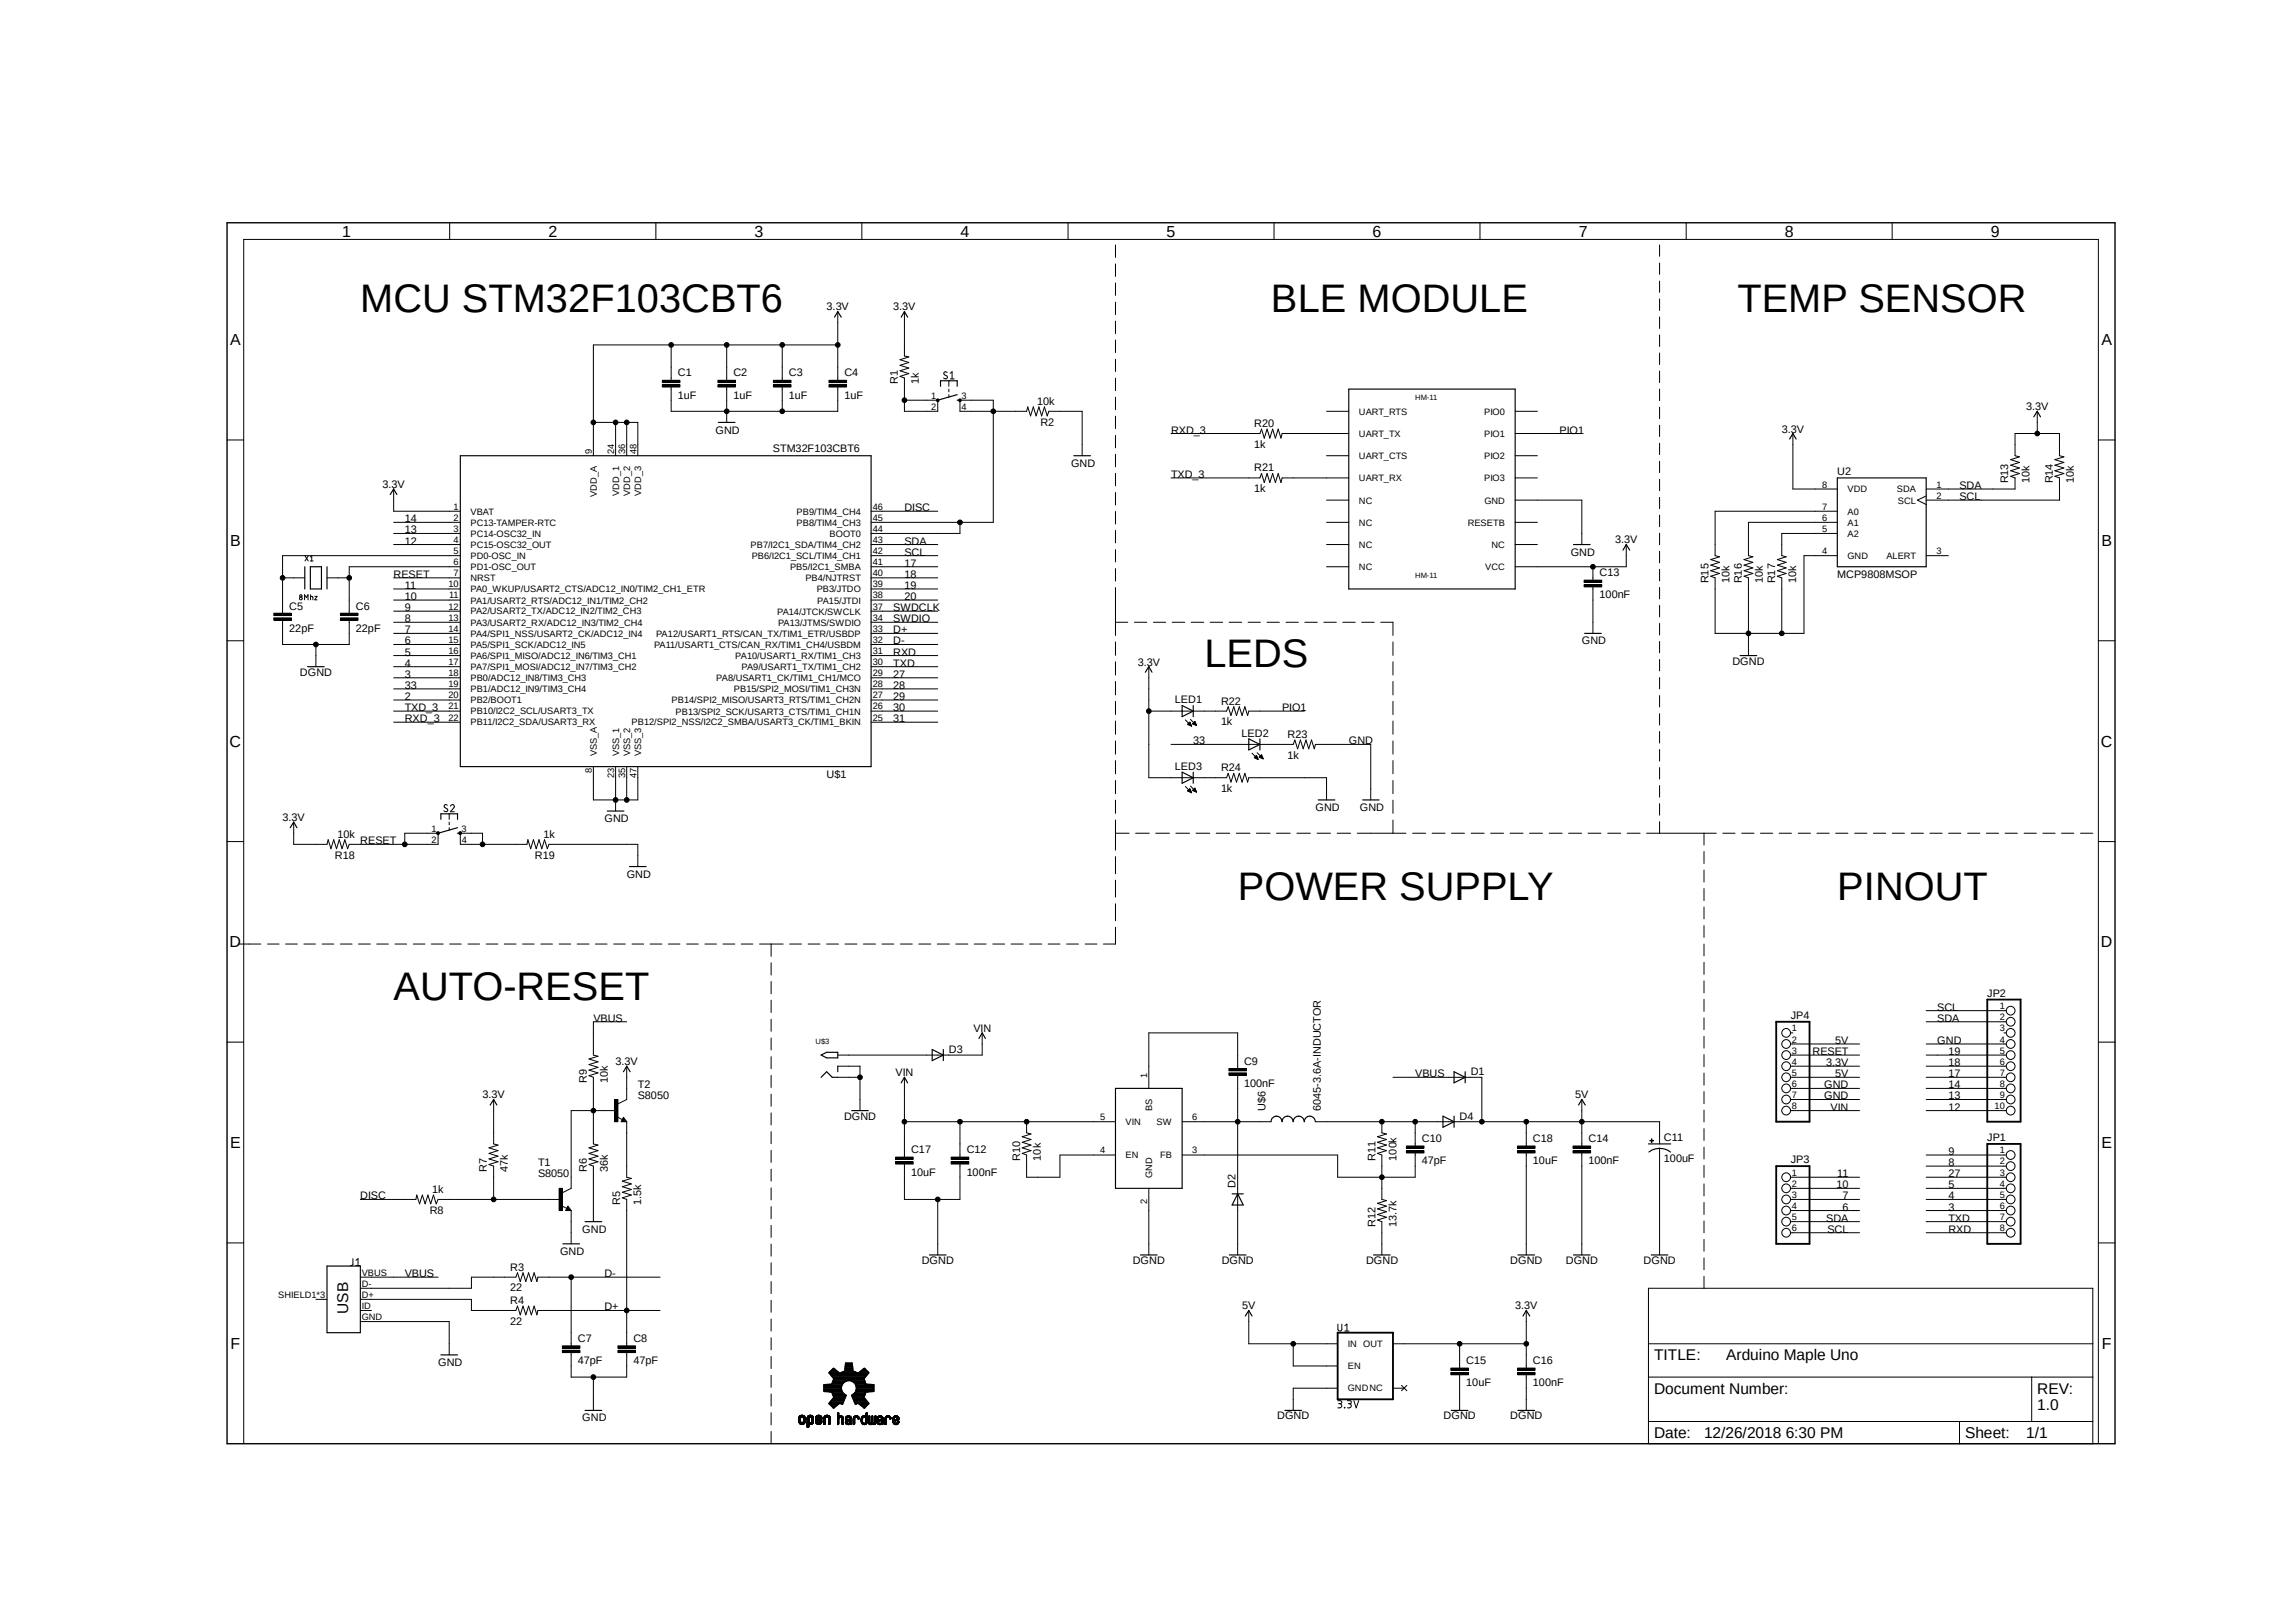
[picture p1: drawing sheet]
<svg xmlns="http://www.w3.org/2000/svg" width="420mm" height="297mm" viewBox="0 0 420 297" stroke-linecap="round" stroke-linejoin="round" font-family="sans-serif">
<defs><g id="words">
<g font-size="7.3">
<text x="65.9" y="57">MCU STM32F103CBT6</text>
<text x="232.5" y="57">BLE MODULE</text>
<text x="317.8" y="57">TEMP SENSOR</text>
<text x="220.3" y="122">LEDS</text>
<text x="226.4" y="164.7">POWER SUPPLY</text>
<text x="336.1" y="164.7">PINOUT</text>
<text x="72" y="182.9">AUTO-RESET</text>
</g>
<g font-size="2.9">
<text x="62.6" y="43.3">1</text>
<text x="100.3" y="43.3">2</text>
<text x="138" y="43.3">3</text>
<text x="175.7" y="43.3">4</text>
<text x="213.4" y="43.3">5</text>
<text x="251.1" y="43.3">6</text>
<text x="288.8" y="43.3">7</text>
<text x="326.5" y="43.3">8</text>
<text x="364.2" y="43.3">9</text>
<text x="42.1" y="63.2">A</text>
<text x="384.4" y="63.2">A</text>
<text x="42.1" y="99.9">B</text>
<text x="384.4" y="99.9">B</text>
<text x="42" y="136.7">C</text>
<text x="384.3" y="136.7">C</text>
<text x="42" y="173.4">D</text>
<text x="384.3" y="173.4">D</text>
<text x="42.1" y="210.1">E</text>
<text x="384.4" y="210.1">E</text>
<text x="42.2" y="246.8">F</text>
<text x="384.5" y="246.8">F</text>
</g>
<g font-size="2.8">
<text x="63.7" y="240.4" transform="rotate(-90 63.7 240.4)">USB</text>
<text x="302.6" y="249">TITLE:</text>
<text x="315.8" y="249">Arduino Maple Uno</text>
<text x="302.6" y="255.1">Document Number:</text>
<text x="372.7" y="255.1">REV:</text>
<text x="302.6" y="263.2">Date:</text>
<text x="311.7" y="263.2">12/26/2018 6:30 PM</text>
<text x="359.5" y="263.2">Sheet:</text>
<text x="370.6" y="263.2">1/1</text>
<text x="372.7" y="258.1">1.0</text>
</g>
<g font-size="2">
<text x="151.2" y="56.8">3.3V</text>
<text x="163.4" y="56.8">3.3V</text>
<text x="124" y="68.9">C1</text>
<text x="134.2" y="68.9">C2</text>
<text x="144.3" y="68.9">C3</text>
<text x="154.5" y="68.9">C4</text>
<text x="164.3" y="70.2" transform="rotate(-90 164.3 70.2)">R1</text>
<text x="168.1" y="70.2" transform="rotate(-90 168.1 70.2)">1k</text>
<text x="124" y="72.9">1uF</text>
<text x="134.2" y="72.9">1uF</text>
<text x="144.3" y="72.9">1uF</text>
<text x="154.5" y="72.9">1uF</text>
<text x="189.7" y="74.1">10k</text>
<text x="190.3" y="77.9">R2</text>
<text x="370.6" y="75.1">3.3V</text>
<text x="130.9" y="79.3">GND</text>
<text x="141.4" y="82.8">STM32F103CBT6</text>
<text x="214.2" y="79.3">RXD_3</text>
<text x="229.4" y="82">1k</text>
<text x="229.4" y="78.1">R20</text>
<text x="285.3" y="79.3">PIO1</text>
<text x="325.9" y="79.2">3.3V</text>
<text x="70" y="89.3">3.3V</text>
<text x="195.9" y="85.4">GND</text>
<text x="214.2" y="87.5">TXD_3</text>
<text x="229.4" y="86.3">R21</text>
<text x="336.1" y="86.9">U2</text>
<text x="358.4" y="89.5">SDA</text>
<text x="367.4" y="88.5" transform="rotate(-90 367.4 88.5)">R13</text>
<text x="371.2" y="88.5" transform="rotate(-90 371.2 88.5)">10k</text>
<text x="375.5" y="88.5" transform="rotate(-90 375.5 88.5)">R14</text>
<text x="379.3" y="88.5" transform="rotate(-90 379.3 88.5)">10k</text>
<text x="74" y="95.6">14</text>
<text x="165.4" y="93.6">DISC</text>
<text x="229.4" y="90.1">1k</text>
<text x="358.4" y="91.5">SCL</text>
<text x="74" y="97.6">13</text>
<text x="74" y="99.7">12</text>
<text x="165.4" y="99.7">SDA</text>
<text x="165.4" y="101.7">SCL</text>
<text x="287.3" y="101.7">GND</text>
<text x="295.4" y="99.4">3.3V</text>
<text x="72" y="105.7">RESET</text>
<text x="74" y="107.8">11</text>
<text x="165.4" y="103.7">17</text>
<text x="165.4" y="105.7">18</text>
<text x="165.4" y="107.8">19</text>
<text x="292.6" y="105.5">C13</text>
<text x="312.5" y="106.8" transform="rotate(-90 312.5 106.8)">R15</text>
<text x="316.4" y="106.8" transform="rotate(-90 316.4 106.8)">10k</text>
<text x="318.6" y="106.8" transform="rotate(-90 318.6 106.8)">R16</text>
<text x="322.5" y="106.8" transform="rotate(-90 322.5 106.8)">10k</text>
<text x="324.7" y="106.8" transform="rotate(-90 324.7 106.8)">R17</text>
<text x="328.5" y="106.8" transform="rotate(-90 328.5 106.8)">10k</text>
<text x="336.1" y="105.8">MCP9808MSOP</text>
<text x="52.9" y="111.5">C5</text>
<text x="65.1" y="111.5">C6</text>
<text x="74" y="109.8">10</text>
<text x="74" y="111.8">9</text>
<text x="74" y="113.9">8</text>
<text x="163.4" y="111.8">SWDCLK</text>
<text x="163.4" y="113.9">SWDIO</text>
<text x="165.4" y="109.8">20</text>
<text x="292.6" y="109.5">100nF</text>
<text x="52.9" y="115.6">22pF</text>
<text x="65.1" y="115.6">22pF</text>
<text x="74" y="115.9">7</text>
<text x="74" y="117.9">6</text>
<text x="74" y="120">5</text>
<text x="163.4" y="115.9">D+</text>
<text x="163.4" y="117.9">D-</text>
<text x="163.4" y="120">RXD</text>
<text x="289.3" y="117.9">GND</text>
<text x="54.9" y="123.7">DGND</text>
<text x="74" y="122">4</text>
<text x="74" y="124">3</text>
<text x="163.4" y="122">TXD</text>
<text x="163.4" y="124">27</text>
<text x="208.1" y="121.8">3.3V</text>
<text x="316.9" y="121.6">DGND</text>
<text x="74" y="128.1">2</text>
<text x="74" y="126.1">33</text>
<text x="74" y="130.1">TXD_3</text>
<text x="163.4" y="126.1">28</text>
<text x="163.4" y="128.1">29</text>
<text x="163.4" y="130.1">30</text>
<text x="214.9" y="128.7">LED1</text>
<text x="223.3" y="128.9">R22</text>
<text x="234.5" y="130.1">PIO1</text>
<text x="74" y="132.2">RXD_3</text>
<text x="163.4" y="132.2">31</text>
<text x="218.3" y="136.2">33</text>
<text x="223.3" y="132.8">1k</text>
<text x="227.1" y="134.8">LED2</text>
<text x="235.5" y="135">R23</text>
<text x="246.7" y="136.2">GND</text>
<text x="151.2" y="142.3">U$1</text>
<text x="214.9" y="140.9">LED3</text>
<text x="223.3" y="141.1">R24</text>
<text x="235.5" y="138.9">1k</text>
<text x="223.3" y="144.9">1k</text>
<text x="240.6" y="148.4">GND</text>
<text x="248.7" y="148.4">GND</text>
<text x="51.7" y="150.2">3.3V</text>
<text x="61.7" y="153.3">10k</text>
<text x="65.9" y="154.5">RESET</text>
<text x="99.4" y="153.3">1k</text>
<text x="110.6" y="150.5">GND</text>
<text x="61.3" y="157.1">R18</text>
<text x="97.8" y="157.1">R19</text>
<text x="114.6" y="160.6">GND</text>
<text x="354.4" y="185">SCL</text>
<text x="363.5" y="182.4">JP2</text>
<text x="108.5" y="187">VBUS</text>
<text x="178.1" y="188.8">VIN</text>
<text x="327.6" y="186.5">JP4</text>
<text x="335.7" y="191">5V</text>
<text x="354.4" y="191">GND</text>
<text x="354.4" y="187">SDA</text>
<text x="112.6" y="194.9">3.3V</text>
<text x="163.8" y="196.9">VIN</text>
<text x="173.6" y="192.7">D3</text>
<text x="227.6" y="194.8">C9</text>
<text x="258.9" y="197.1">VBUS</text>
<text x="269" y="196.8">D1</text>
<text x="331.6" y="193.1">RESET</text>
<text x="334" y="195.1">3.3V</text>
<text x="335.7" y="197.1">5V</text>
<text x="356.4" y="197.1">17</text>
<text x="356.4" y="195.1">18</text>
<text x="356.4" y="193.1">19</text>
<text x="88.3" y="201">3.3V</text>
<text x="107.4" y="198.2" transform="rotate(-90 107.4 198.2)">R9</text>
<text x="111.2" y="198.2" transform="rotate(-90 111.2 198.2)">10k</text>
<text x="116.7" y="201.2">S8050</text>
<text x="116.7" y="199.2">T2</text>
<text x="227.6" y="198.9">100nF</text>
<text x="231.5" y="203.2" transform="rotate(-90 231.5 203.2)">U$6</text>
<text x="241.6" y="203.2" transform="rotate(-90 241.6 203.2)">6045-3.6A-INDUCTOR</text>
<text x="288.2" y="201">5V</text>
<text x="333.7" y="199.2">GND</text>
<text x="333.7" y="201.2">GND</text>
<text x="334.9" y="203.2">VIN</text>
<text x="356.4" y="199.2">14</text>
<text x="356.4" y="201.2">13</text>
<text x="356.4" y="203.2">12</text>
<text x="154.4" y="204.9">DGND</text>
<text x="260.1" y="209">C10</text>
<text x="267" y="204.9">D4</text>
<text x="280.4" y="209">C18</text>
<text x="290.6" y="209">C14</text>
<text x="304.4" y="208.8">C11</text>
<text x="363.5" y="208.8">JP1</text>
<text x="89.1" y="214.4" transform="rotate(-90 89.1 214.4)">R7</text>
<text x="92.9" y="214.4" transform="rotate(-90 92.9 214.4)">47k</text>
<text x="98.4" y="215.4">S8050</text>
<text x="98.4" y="213.4">T1</text>
<text x="107.4" y="214.4" transform="rotate(-90 107.4 214.4)">R6</text>
<text x="111.2" y="214.4" transform="rotate(-90 111.2 214.4)">36k</text>
<text x="166.7" y="215.1">10uF</text>
<text x="166.7" y="211.1">C17</text>
<text x="176.8" y="215.1">100nF</text>
<text x="176.8" y="211.1">C12</text>
<text x="186.6" y="212.4" transform="rotate(-90 186.6 212.4)">R10</text>
<text x="190.4" y="212.4" transform="rotate(-90 190.4 212.4)">10k</text>
<text x="251.6" y="212.4" transform="rotate(-90 251.6 212.4)">R11</text>
<text x="255.4" y="212.4" transform="rotate(-90 255.4 212.4)">100k</text>
<text x="260.1" y="213.1">47pF</text>
<text x="280.4" y="213.1">10uF</text>
<text x="290.6" y="213.1">100nF</text>
<text x="304.4" y="212.7">100uF</text>
<text x="327.6" y="212.9">JP3</text>
<text x="336" y="215.4">11</text>
<text x="356.4" y="211.4">9</text>
<text x="356.4" y="213.4">8</text>
<text x="356.4" y="215.4">27</text>
<text x="65.9" y="219.5">DISC</text>
<text x="79.1" y="218.3">1k</text>
<text x="113.5" y="220.5" transform="rotate(-90 113.5 220.5)">R5</text>
<text x="117.3" y="220.5" transform="rotate(-90 117.3 220.5)">1.5k</text>
<text x="226" y="217.5" transform="rotate(-90 226 217.5)">D2</text>
<text x="335.9" y="217.5">10</text>
<text x="337" y="219.5">7</text>
<text x="337" y="221.5">6</text>
<text x="356.4" y="217.5">5</text>
<text x="356.4" y="219.5">4</text>
<text x="356.4" y="221.5">3</text>
<text x="78.6" y="222.1">R8</text>
<text x="106.5" y="225.6">GND</text>
<text x="251.6" y="224.6" transform="rotate(-90 251.6 224.6)">R12</text>
<text x="255.4" y="224.6" transform="rotate(-90 255.4 224.6)">13.7k</text>
<text x="334" y="223.6">SDA</text>
<text x="334.3" y="225.6">SCL</text>
<text x="356.4" y="225.6">RXD</text>
<text x="356.4" y="223.6">TXD</text>
<text x="74" y="233.7">VBUS</text>
<text x="93.3" y="232.5">R3</text>
<text x="102.4" y="229.7">GND</text>
<text x="110.6" y="233.7">D-</text>
<text x="168.6" y="231.3">DGND</text>
<text x="207.2" y="231.3">DGND</text>
<text x="223.5" y="231.3">DGND</text>
<text x="249.9" y="231.3">DGND</text>
<text x="276.3" y="231.3">DGND</text>
<text x="286.4" y="231.3">DGND</text>
<text x="300.6" y="231.3">DGND</text>
<text x="93.3" y="236.3">22</text>
<text x="93.3" y="238.6">R4</text>
<text x="110.6" y="239.8">D+</text>
<text x="227.2" y="239.6">5V</text>
<text x="277.2" y="239.6">3.3V</text>
<text x="93.3" y="242.4">22</text>
<text x="105.7" y="245.6">C7</text>
<text x="115.9" y="245.6">C8</text>
<text x="80.1" y="250">GND</text>
<text x="105.7" y="249.6">47pF</text>
<text x="115.9" y="249.6">47pF</text>
<text x="268.2" y="249.6">C15</text>
<text x="280.4" y="249.6">C16</text>
<text x="268.2" y="253.7">10uF</text>
<text x="280.4" y="253.7">100nF</text>
<text x="106.5" y="260.1">GND</text>
<text x="233.6" y="259.7">DGND</text>
<text x="264.1" y="259.7">DGND</text>
<text x="276.3" y="259.7">DGND</text>
</g>
<g font-size="1.7">
<text x="170.3" y="73">1</text>
<text x="170.3" y="75">2</text>
<text x="175.9" y="75">4</text>
<text x="175.9" y="73">3</text>
<text x="248.6" y="75.9">UART_RTS</text>
<text x="271.5" y="75.9">PIO0</text>
<text x="108.3" y="83.1" transform="rotate(-90 108.3 83.1)">9</text>
<text x="112.4" y="83.1" transform="rotate(-90 112.4 83.1)">24</text>
<text x="114.4" y="83.1" transform="rotate(-90 114.4 83.1)">36</text>
<text x="116.4" y="83.1" transform="rotate(-90 116.4 83.1)">48</text>
<text x="248.6" y="80">UART_TX</text>
<text x="271.5" y="80">PIO1</text>
<text x="248.6" y="84">UART_CTS</text>
<text x="248.6" y="88.1">UART_RX</text>
<text x="271.5" y="88.1">PIO3</text>
<text x="271.5" y="84">PIO2</text>
<text x="333.3" y="89.2">8</text>
<text x="354.2" y="89.2">1</text>
<text x="83" y="95.3">2</text>
<text x="83" y="93.3">1</text>
<text x="86.1" y="94.2">VBAT</text>
<text x="109.2" y="91" transform="rotate(-90 109.2 91)">VDD_A</text>
<text x="113.2" y="90.8" transform="rotate(-90 113.2 90.8)">VDD_1</text>
<text x="115.3" y="90.8" transform="rotate(-90 115.3 90.8)">VDD_2</text>
<text x="117.3" y="90.8" transform="rotate(-90 117.3 90.8)">VDD_3</text>
<text x="145.7" y="94.2">PB9/TIM4_CH4</text>
<text x="159.6" y="95.3">45</text>
<text x="159.6" y="93.3">46</text>
<text x="248.6" y="92.2">NC</text>
<text x="271.5" y="92.2">GND</text>
<text x="333.3" y="93.3">7</text>
<text x="333.3" y="95.3">6</text>
<text x="337.9" y="90.1">VDD</text>
<text x="337.9" y="94.2">A0</text>
<text x="347" y="90.1">SDA</text>
<text x="347.2" y="92.2">SCL</text>
<text x="354.2" y="91.3">2</text>
<text x="83" y="97.4">3</text>
<text x="83" y="99.4">4</text>
<text x="83" y="101.4">5</text>
<text x="86.1" y="96.2">PC13-TAMPER-RTC</text>
<text x="86.1" y="98.3">PC14-OSC32_IN</text>
<text x="86.1" y="100.3">PC15-OSC32_OUT</text>
<text x="137.3" y="100.3">PB7/I2C1_SDA/TIM4_CH2</text>
<text x="145.7" y="96.2">PB8/TIM4_CH3</text>
<text x="151.8" y="98.3">BOOT0</text>
<text x="159.6" y="97.4">44</text>
<text x="159.6" y="101.4">42</text>
<text x="159.6" y="99.4">43</text>
<text x="248.6" y="96.2">NC</text>
<text x="248.6" y="100.3">NC</text>
<text x="268.5" y="96.2">RESETB</text>
<text x="272.8" y="100.3">NC</text>
<text x="333.3" y="101.4">4</text>
<text x="333.3" y="97.4">5</text>
<text x="337.9" y="96.2">A1</text>
<text x="337.9" y="98.3">A2</text>
<text x="354.2" y="101.4">3</text>
<text x="82" y="107.5">10</text>
<text x="83" y="105.5">7</text>
<text x="83" y="103.4">6</text>
<text x="86.1" y="106.4">NRST</text>
<text x="86.1" y="102.3">PD0-OSC_IN</text>
<text x="86.1" y="104.4">PD1-OSC_OUT</text>
<text x="137.5" y="102.3">PB6/I2C1_SCL/TIM4_CH1</text>
<text x="144.5" y="104.4">PB5/I2C1_SMBA</text>
<text x="147.3" y="106.4">PB4/NJTRST</text>
<text x="159.6" y="107.5">39</text>
<text x="159.6" y="105.5">40</text>
<text x="159.6" y="103.4">41</text>
<text x="248.6" y="104.4">NC</text>
<text x="271.7" y="104.4">VCC</text>
<text x="337.9" y="102.3">GND</text>
<text x="345.1" y="102.3">ALERT</text>
<text x="82" y="111.5">12</text>
<text x="82" y="113.6">13</text>
<text x="82.2" y="109.5">11</text>
<text x="86.1" y="108.4">PA0_WKUP/USART2_CTS/ADC12_IN0/TIM2_CH1_ETR</text>
<text x="86.1" y="110.4">PA1/USART2_RTS/ADC12_IN1/TIM2_CH2</text>
<text x="86.1" y="112.4">PA2/USART2_TX/ADC12_IN2/TIM2_CH3</text>
<text x="142.2" y="112.5">PA14/JTCK/SWCLK</text>
<text x="149.4" y="108.4">PB3/JTDO</text>
<text x="149.5" y="110.4">PA15/JTDI</text>
<text x="159.6" y="113.6">34</text>
<text x="159.6" y="111.5">37</text>
<text x="159.6" y="109.5">38</text>
<text x="82" y="115.6">14</text>
<text x="82" y="117.6">15</text>
<text x="82" y="119.7">16</text>
<text x="86.1" y="114.5">PA3/USART2_RX/ADC12_IN3/TIM2_CH4</text>
<text x="86.1" y="116.5">PA4/SPI1_NSS/USART2_CK/ADC12_IN4</text>
<text x="86.1" y="118.5">PA5/SPI1_SCK/ADC12_IN5</text>
<text x="119.6" y="118.6">PA11/USART1_CTS/CAN_RX/TIM1_CH4/USBDM</text>
<text x="120" y="116.5">PA12/USART1_RTS/CAN_TX/TIM1_ETR/USBDP</text>
<text x="142.3" y="114.5">PA13/JTMS/SWDIO</text>
<text x="159.6" y="119.7">31</text>
<text x="159.6" y="117.6">32</text>
<text x="159.6" y="115.6">33</text>
<text x="82" y="121.7">17</text>
<text x="82" y="123.7">18</text>
<text x="82" y="125.8">19</text>
<text x="86.1" y="120.6">PA6/SPI1_MISO/ADC12_IN6/TIM3_CH1</text>
<text x="86.1" y="122.6">PA7/SPI1_MOSI/ADC12_IN7/TIM3_CH2</text>
<text x="86.1" y="124.6">PB0/ADC12_IN8/TIM3_CH3</text>
<text x="131" y="124.7">PA8/USART1_CK/TIM1_CH1/MCO</text>
<text x="134.5" y="120.6">PA10/USART1_RX/TIM1_CH3</text>
<text x="135.6" y="122.6">PA9/USART1_TX/TIM1_CH2</text>
<text x="159.6" y="123.7">29</text>
<text x="159.6" y="121.7">30</text>
<text x="159.6" y="125.8">28</text>
<text x="82" y="127.8">20</text>
<text x="82" y="129.8">21</text>
<text x="82" y="131.9">22</text>
<text x="86.1" y="126.7">PB1/ADC12_IN9/TIM3_CH4</text>
<text x="86.1" y="128.7">PB2/BOOT1</text>
<text x="86.1" y="130.7">PB10/I2C2_SCL/USART3_TX</text>
<text x="122.8" y="128.7">PB14/SPI2_MISO/USART3_RTS/TIM1_CH2N</text>
<text x="123.6" y="130.8">PB13/SPI2_SCK/USART3_CTS/TIM1_CH1N</text>
<text x="134.2" y="126.7">PB15/SPI2_MOSI/TIM1_CH3N</text>
<text x="159.6" y="131.9">25</text>
<text x="159.6" y="129.8">26</text>
<text x="159.6" y="127.8">27</text>
<text x="86.1" y="132.8">PB11/I2C2_SDA/USART3_RX</text>
<text x="115.5" y="132.8">PB12/SPI2_NSS/I2C2_SMBA/USART3_CK/TIM1_BKIN</text>
<text x="108.3" y="141.5" transform="rotate(-90 108.3 141.5)">8</text>
<text x="109.2" y="138.4" transform="rotate(-90 109.2 138.4)">VSS_A</text>
<text x="112.4" y="142.4" transform="rotate(-90 112.4 142.4)">23</text>
<text x="113.2" y="138.4" transform="rotate(-90 113.2 138.4)">VSS_1</text>
<text x="114.4" y="142.4" transform="rotate(-90 114.4 142.4)">35</text>
<text x="115.3" y="138.4" transform="rotate(-90 115.3 138.4)">VSS_2</text>
<text x="116.4" y="142.4" transform="rotate(-90 116.4 142.4)">47</text>
<text x="117.3" y="138.4" transform="rotate(-90 117.3 138.4)">VSS_3</text>
<text x="78.9" y="152.2">1</text>
<text x="78.9" y="154.2">2</text>
<text x="84.4" y="152.2">3</text>
<text x="84.5" y="154.2">4</text>
<text x="365.8" y="184.7">1</text>
<text x="327.8" y="188.8">1</text>
<text x="327.8" y="190.8">2</text>
<text x="365.8" y="186.7">2</text>
<text x="365.8" y="188.8">3</text>
<text x="365.8" y="190.8">4</text>
<text x="209.8" y="197.3" transform="rotate(-90 209.8 197.3)">1</text>
<text x="327.8" y="192.8">3</text>
<text x="327.8" y="194.9">4</text>
<text x="327.8" y="196.9">5</text>
<text x="365.8" y="192.8">5</text>
<text x="365.8" y="194.9">6</text>
<text x="365.8" y="196.9">7</text>
<text x="210.7" y="203.3" transform="rotate(-90 210.7 203.3)">BS</text>
<text x="327.8" y="198.9">6</text>
<text x="327.8" y="200.9">7</text>
<text x="327.8" y="202.9">8</text>
<text x="364.9" y="202.9">10</text>
<text x="365.8" y="198.9">8</text>
<text x="365.8" y="200.9">9</text>
<text x="201.3" y="205">5</text>
<text x="205.9" y="205.9">VIN</text>
<text x="211.5" y="205.9">SW</text>
<text x="218.1" y="205">6</text>
<text x="201.3" y="211.1">4</text>
<text x="205.9" y="212">EN</text>
<text x="210.7" y="215.6" transform="rotate(-90 210.7 215.6)">GND</text>
<text x="212.2" y="212">FB</text>
<text x="218.1" y="211.1">3</text>
<text x="327.8" y="215.1">1</text>
<text x="365.8" y="211.1">1</text>
<text x="365.8" y="213.1">2</text>
<text x="365.8" y="215.1">3</text>
<text x="209.8" y="220.3" transform="rotate(-90 209.8 220.3)">2</text>
<text x="327.8" y="217.2">2</text>
<text x="327.8" y="219.2">3</text>
<text x="327.8" y="221.2">4</text>
<text x="365.8" y="217.2">4</text>
<text x="365.8" y="219.2">5</text>
<text x="365.8" y="221.2">6</text>
<text x="327.8" y="223.3">5</text>
<text x="327.8" y="225.3">6</text>
<text x="365.8" y="223.3">7</text>
<text x="365.8" y="225.3">8</text>
<text x="66.2" y="233.4">VBUS</text>
<text x="50.9" y="237.5">SHIELD1*3</text>
<text x="66.2" y="237.5">D+</text>
<text x="66.2" y="235.5">D-</text>
<text x="66.2" y="239.5">ID</text>
<text x="66.2" y="241.6">GND</text>
<text x="246.5" y="246.5">IN</text>
<text x="246.5" y="250.6">EN</text>
<text x="249.4" y="246.5">OUT</text>
<text x="246.5" y="254.6">GNDNC</text>
</g>
<g font-size="1.4">
<text x="258.9" y="73.2">HM-11</text>
<text x="258.9" y="105.7">HM-11</text>
<text x="149.2" y="191">U$3</text>
</g>
</g></defs>
<path d="M41.1 40.5l346.1 224.2M387.2 40.5l-346.1 224.2" fill="none" stroke="#fff" stroke-width=".18"/>
<g fill="none" stroke="#000" stroke-width=".18">
<path d="M82.3 40.8v3M120 40.8v3M153.2 57v12.6M157.6 40.8v3M165.4 57v8.2l.8 .1-1.6 .5 1.6 .5-1.6 .5 1.6 .6-1.6 .5 1.6 .5-1.6 .5 .8 .3v6.1h6.1v-2.1h-6.1M195.4 40.8v3M204 44.8v2.3M204 48.3v2.3M204 51.8v2.3M204 55.3v2.3M204 58.8v2.2M233 40.8v3"/>
<path d="M270.7 40.8v3M303.6 44.8v2.1M303.6 48.1v2.1M303.6 51.4v2.1M303.6 54.7v2.1M303.6 58v2.1M308.4 40.8v3M346.1 40.8v3M108.5 77.3h8.2v6.1M112.6 77.3v6.1M114.6 77.3v6.1M121.2 70.4h3.2v.4h-3.2z"/>
<path d="M121.2 69.6h3.2v.4h-3.2zM122.8 63.1v6.5M122.8 70.8v4.5h30.4v-4.5M131.3 70.4h3.2v.4h-3.2zM131.3 69.6h3.2v.4h-3.2zM132.9 63.1v6.5M132.9 70.8v6.5M141.5 70.4h3.2v.4h-3.2zM141.5 69.6h3.2v.4h-3.2zM143.1 63.1v6.5M143.1 70.8v4.5M151.6 70.4h3.3v.4h-3.3z"/>
<path d="M151.6 69.6h3.3v.4h-3.3zM153.2 63.1h-44.7v20.3M171.4 73.1h.3v.3h-.3zM173.3 68.2a.36 .36 0 0 0-.4-.2 .36 .36 0 0 0-.3 .3l.7 .7-.3 .3-.4-.1M173.6 69.7v1M173.6 71.2v.5M173.6 72.2v.5M173.8 68.3l.4-.3v1.3M173.8 69.3h.7M175.4 73.1h.4v.3h-.4zM204 62.2v2.3M204 65.7v2.3"/>
<path d="M204 69.2v2.3M204 72.7v2.3M204 76.2v2.2M204 79.7v2.3M214.2 79.3h16.3l.3-.8 .5 1.7 .5-1.7 .5 1.7 .5-1.7 .5 1.7 .5-1.7 .5 1.7 .2-.9h12.2M242.7 75.3h4M277.2 75.3h4M277.2 79.3h12.1M303.6 61.3v2.1M303.6 64.6v2.1M303.6 67.9v2.1M303.6 71.2v2.1"/>
<path d="M303.6 74.5v2.1M303.6 77.8v2.1M328 79.3v10.2h8.1M372.7 75.3v4M41.5 80.5h3.1M72 97.6h12.2M72 99.7h12.2M72 95.6h12.2M72 89.5v4.1h12.2M159.3 99.7h12.2M159.3 93.6h12.2M175.6 95.6v2h-16.3"/>
<path d="M198 83.4v-8.1h-6.1l-.3 .8-.5-1.6-.6 1.6-.5-1.6-.5 1.6-.5-1.6-.5 1.6-.5-1.6-.2 .8h-12.2v-2.1h6.1v22.4h-22.4M204 83.1v2.3M204 86.6v2.3M204 90.1v2.3M204 93.6v2.3M204 97.1v2.3M214.2 87.5h16.3l.3-.8 .5 1.6 .5-1.6 .5 1.6 .5-1.6 .5 1.6 .5-1.6 .5 1.6 .2-.8h12.2M242.7 99.7h4M242.7 95.6h4M242.7 91.5h4M242.7 83.4h4M277.2 99.7h4"/>
<path d="M277.2 95.6h4M277.2 91.5h12.1v8.2M277.2 83.4h4M277.2 87.5h4M297.5 99.7v4h-20.3M303.6 81.1v2.1M303.6 84.4v2.1M303.6 87.7v2.1M303.6 91v2.1M303.6 94.3v2.1M303.6 97.6v2.1M336.1 97.6h-10.2v4.1l.8 .2-1.6 .5 1.6 .5-1.6 .5 1.6 .5-1.6 .5 1.6 .5-1.6 .6 .8 .2v10.2"/>
<path d="M336.1 93.6h-22.4v8.1l.8 .2-1.6 .5 1.6 .5-1.6 .5 1.6 .5-1.6 .5 1.6 .5-1.6 .6 .8 .2v10.2h16.3v-14.2h6.1M336.1 95.6h-16.3v6.1l.8 .2-1.6 .5 1.6 .5-1.6 .5 1.6 .5-1.6 .5 1.6 .5-1.6 .6 .8 .2v14.3M352.3 89.5h16.3v-2l-.8-.3 1.6-.5-1.6-.6 1.6-.5-1.6-.5 1.6-.5-1.6-.5 1.6-.5-.8-.2v-4.1h8.1v4.1l.8 .2-1.6 .5 1.6 .5-1.6 .5 1.6 .5-1.6 .5 1.6 .6-1.6 .5 .8 .3v4h-24.4M352.3 90.8l-1.6 .7 1.6 .8M383.8 80.5h3.1M41.5 117.3h3.1M50.1 113.1h3.2v.4h-3.2zM50.1 112.2h3.2v.4h-3.2zM51.7 105.7h4.1M51.7 113.5v4.4h12.2v-4.4M55.7 109.8v-1l.3 .5 .3-.5v1M55.8 101.7l.6 1"/>
<path d="M56.4 101.7l-.6 1M56.8 101.9l.2-.2v1M56.8 102.7h.5M56.8 109.1h.3l.1 .2v.5M56.8 108.8v1M57.6 109.1h.4l-.4 .7h.4M57.8 117.9v4.1M59.8 105.7h4.1M62.3 113.1h3.2v.4h-3.2zM62.3 112.2h3.2v.4h-3.2zM72 113.9h12.2M72 105.7h12.2"/>
<path d="M72 107.8h12.2M72 109.8h12.2M72 111.8h12.2M72 115.9h12.2M72 117.9h12.2M72 120h12.2M84.2 103.7h-20.3v8.6M84.2 101.7h-32.5v10.6M159.3 113.9h12.2M159.3 105.7h12.2M159.3 107.8h12.2M159.3 109.8h12.2"/>
<path d="M159.3 111.8h12.2M159.3 115.9h12.2M159.3 117.9h12.2M159.3 120h12.2M159.3 103.7h12.2M159.3 101.7h12.2M204 100.6v2.2M204 104.1v2.2M204 107.5v8.8M204 117.5v2.4M204 113.9h2.3M207.5 113.9h2.3"/>
<path d="M211 113.9h2.2M214.4 113.9h2.3M217.9 113.9h2.3M221.4 113.9h2.2M224.8 113.9h2.3M228.3 113.9h2.2M231.8 113.9h2.2M235.2 113.9h2.3M238.7 113.9h2.3M242.1 113.9h2.3M242.7 103.7h4M245.6 113.9h2.3"/>
<path d="M249.1 113.9h2.3M252.6 113.9h2.2v2.4M254.8 117.5v2.4M289.8 107h3.2v.4h-3.2zM289.8 106.2h3.2v.4h-3.2zM291.4 103.7v2.5M291.4 107.4v8.5M303.6 100.9v2.1M303.6 104.2v2.1M303.6 107.5v2.1M303.6 110.8v2.1M303.6 114.1v2.1"/>
<path d="M303.6 117.4v2.1M352.3 101.7h4.1M383.8 117.3h3.1M72 122h12.2M72 124h12.2M72 126.1h12.2M72 128.1h12.2M72 130.1h12.2M72 132.2h12.2M159.3 122h12.2M159.3 124h12.2M159.3 126.1h12.2"/>
<path d="M159.3 128.1h12.2M159.3 130.1h12.2M159.3 132.2h12.2M204 121.1v2.4M204 124.7v2.5M204 128.4v2.4M204 132v2.4M204 135.6v2.4M204 139.2v2.4M210.1 130.1h14.3l.3-.8 .5 1.6 .5-1.6 .5 1.6 .5-1.6 .5 1.6 .5-1.6 .5 1.6 .2-.8h10.2M210.1 122v20.3h14.3l.3-.8 .5 1.6 .5-1.6 .5 1.6 .5-1.6 .5 1.6 .5-1.6 .5 1.6 .2-.8h14.3v4.1M214.2 136.2h22.4l.3-.8 .5 1.6 .5-1.6 .5 1.6 .5-1.6 .5 1.6 .5-1.6 .5 1.6 .2-.8h10.1v10.2"/>
<path d="M216.8 131.7l1.2 1.2M217.3 132.5l.7 .4M217.3 132.5l.3-.3 .4 .7M217.3 132.5h.5M217.4 132.6h.4M217.4 132.4h.4M217.5 132.3h.2M217.5 132.7h.4M217.6 132.2h.1M217.7 132.8h.2M217.8 131.7l1.1 1.1M217.8 132.8h.1"/>
<path d="M218.1 132.5l.5-.5 .3 .8zM218.2 132.5h.5M218.2 132.4h.5M218.3 132.3h.4M218.4 132.2h.3M218.4 132.5h.4M218.4 132.2h.2M218.5 132.1h.1M218.5 132.6h.3M218.7 132.7h.1M218.8 132.8h.1M229 137.8l1.1 1.2"/>
<path d="M229.4 138.6l.7 .4M229.4 138.6l.4-.3 .3 .7M229.4 138.6h.6M229.5 138.6h.5M229.6 138.7l.5 .1M229.6 138.6h.4M229.6 138.5h.3M229.7 138.4h.2M229.7 138.3h.2M229.8 138.3h.1M229.9 138.9h.2M230 137.8l1.1 1.1"/>
<path d="M230 138.9h.1M230.3 138.6l.5-.5 .3 .8zM230.4 138.6h.5M230.4 138.5h.5M230.5 138.4h.3M230.5 138.3h.3M230.6 138.6h.4M230.6 138.3h.2M230.7 138.2h.1M230.7 138.7h.3M231 138.9h.1M254.8 121.1v2.4"/>
<path d="M254.8 124.7v2.5M254.8 128.4v2.4M254.8 132v2.4M254.8 135.6v2.4M254.8 139.2v2.4M303.6 120.7v2.1M303.6 124v2.1M303.6 127.3v2.1M303.6 130.6v2.1M303.6 133.9v2.1M303.6 137.2v2.1M41.5 154h3.1"/>
<path d="M53.7 150.5v4h6.1l.2-.8 .5 1.6 .5-1.6 .6 1.6 .5-1.6 .5 1.6 .5-1.6 .5 1.6 .3-.8h16.2v-2h-6.1v2M79.9 152.3h.4v.4h-.4zM81.8 147.4l-.3-.2-.3 .3 .2 .3 .5 .3v.3a.45 .45 0 0 1-.7 0M82.2 148.9v1M82.2 150.5v.5M82.2 151.5v.5M82.4 147.5l.2-.2h.4l.1 .4-.7 .8h.7M84 152.3h.4v.4h-.4zM88.3 154.5v-2h-4.1v2h12.2l.2-.8 .5 1.6 .5-1.6 .5 1.6 .5-1.6 .5 1.6 .5-1.6 .5 1.6 .3-.8h16.3v4.1M108.5 140.3v6.1h8.2v-6.1M112.6 140.3v8.1M114.6 140.3v6.1"/>
<path d="M204 142.8v2.4M204 146.4v2.4M204 150.1v5.5M204 156.8v3.1M204 152.5h2.5M207.7 152.5h2.5M211.4 152.5h2.5M215.1 152.5h2.5M216.8 143.9l1.2 1.2M217.3 144.7l.7 .4M217.3 144.7l.3-.3 .4 .7M217.3 144.7h.5"/>
<path d="M217.4 144.8h.4M217.4 144.6h.4M217.5 144.5h.2M217.5 144.9h.4M217.6 144.4h.1M217.7 144.9h.2M217.8 143.8l1.1 1.1M217.8 145h.1M218.1 144.7l.5-.5 .3 .7zM218.2 144.6h.5M218.3 144.7h.4M218.3 144.5h.4"/>
<path d="M218.4 144.4h.3M218.4 144.7h.4M218.4 144.4h.2M218.5 144.3h.1M218.5 144.8h.3M218.7 144.9h.1M218.8 152.5h2.5M218.8 144.9h.1M222.5 152.5h2.5M226.1 152.5h2.5M229.8 152.5h2.5M233.5 152.5h2.5"/>
<path d="M237.2 152.5h2.5M240.9 152.5h2.5M244.6 152.5h2.5M248.3 152.5h8.9M254.8 142.8v2.4M254.8 146.4v2.4M254.8 150.1v2.4M258.4 152.5h2.4M262 152.5h2.3M265.5 152.5h2.4M269.1 152.5h2.4M272.7 152.5h2.3"/>
<path d="M276.2 152.5h2.4M279.8 152.5h2.4M283.4 152.5h2.3M286.9 152.5h2.4M290.5 152.5h2.4M294.1 152.5h2.4M297.6 152.5h2.4M301.2 152.5h12.7M303.6 140.5v2.1M303.6 143.8v2.1M303.6 147.1v2.1M303.6 150.4v2.1"/>
<path d="M311.7 152.5v2.1M311.7 155.8v2.2M311.7 159.2v2.2M315.1 152.5h2.3M318.6 152.5h2.2M322 152.5h2.3M325.5 152.5h2.2M328.9 152.5h2.3M332.4 152.5h2.2M335.8 152.5h2.2M339.3 152.5h2.2M342.7 152.5h2.2"/>
<path d="M346.1 152.5h2.3M349.6 152.5h2.2M353 152.5h2.3M356.4 152.5h2.3M359.9 152.5h2.3M363.3 152.5h2.3M366.8 152.5h2.2M370.2 152.5h2.3M373.7 152.5h2.2M377.1 152.5h2.2M380.6 152.5h2.2M383.8 154h3.1"/>
<path d="M43.6 172.8h4.1M48.9 172.8h2.2M52.2 172.8h2.2M55.6 172.8h2.1M58.9 172.8h2.1M62.3 172.8h2.1M65.6 172.8h2.1M68.9 172.8h2.1M72.3 172.8h2.1M75.6 172.8h2.1M78.9 172.8h2.2M82.3 172.8h2.1"/>
<path d="M85.6 172.8h2.1M88.9 172.8h2.2M92.2 172.8h2.2M95.6 172.8h2.1M98.9 172.8h2.1M102.3 172.8h2.1M105.6 172.8h2.1M108.9 172.8h2.1M112.3 172.8h2.1M115.6 172.8h2.1M118.9 172.8h2.2M122.3 172.8h2.1"/>
<path d="M125.6 172.8h2.1M128.9 172.8h2.2M132.2 172.8h2.2M135.6 172.8h2.1M138.9 172.8h4.4M141.1 172.8v2.2M141.1 176.2v2.2M141.1 179.6v2.3M144.4 172.8h2.2M147.8 172.8h2.2M151.2 172.8h2.2M154.6 172.8h2.2"/>
<path d="M157.9 172.8h2.2M161.3 172.8h2.2M164.7 172.8h2.2M168.1 172.8h2.2M171.4 172.8h2.3M174.8 172.8h2.2M178.2 172.8h2.2M181.6 172.8h2.2M185 172.8h2.2M188.3 172.8h2.2M191.7 172.8h2.2M195.1 172.8h2.2"/>
<path d="M198.5 172.8h2.2M204 161.1v3.1M204 165.4v3.1M204 169.7v3.1h-2.2M311.7 162.6v2.2M311.7 166v2.1M311.7 169.4v2.1M311.7 172.8v2.1M311.7 176.1v2.2M311.7 179.5v2.2M41.5 190.7h3.1M114.6 195.1v6.1l-1.6 .8"/>
<path d="M114.6 187h-6.1v6.1l.9 .2-1.7 .5 1.7 .5-1.7 .5 1.7 .5-1.7 .5 1.7 .5-1.7 .5 .8 .3v12.2l.9 .2-1.7 .6 1.7 .5-1.7 .5 1.7 .5-1.7 .5 1.7 .5-1.7 .5 .8 .3v10.2M141.1 183v2.3M141.1 186.5v2.2M141.1 189.9v2.3M141.1 193.4v2.2M141.1 196.8v2.2M153.2 197.1h4.1M153.2 195.1h4.1v8.1M165.4 197.1v14.7M179.7 189v4.1h-26.5M224.8 196.3h3.2v.5h-3.2zM224.8 195.5h3.2v.5h-3.2z"/>
<path d="M226.4 195.5v-6.5h-16.3v10.2M226.4 196.8v32.9M254.8 197.1h16.3v8.2M311.7 182.9v2.2M311.7 186.3v2.1M311.7 189.7v2.1M311.7 193v2.2M311.7 196.4v2.2M311.7 199.8v2.2M327.5 193.1h12.6M327.5 197.1h12.6M327.5 195.1h12.6"/>
<path d="M327.5 189h.5M327.5 191.1h12.6M327.5 199.2h12.6M352.3 193.1h14.7M352.3 197.1h14.7M352.3 195.1h14.7M352.3 185h14.7M352.3 187h14.7M352.3 191.1h14.7M352.3 199.2h14.7M366.6 189h.4M383.8 190.7h3.1"/>
<path d="M65.9 219.5h10.2l.1-.8 .6 1.6 .5-1.6 .5 1.6 .5-1.6 .5 1.6 .5-1.6 .5 1.6 .3-.8h22.3M90.3 201.2v8.1l.8 .2-1.6 .6 1.6 .5-1.6 .5 1.6 .5-1.6 .5 1.6 .5-1.6 .5 .8 .3v6.1M102.3 217.5h.6v4h-.6zM112.4 201.2h.6v4.1h-.6zM112.6 203.2h-8.1v14.3l-1.6 .8M112.9 204.4l.9 .5M114 204.5l.6 .8h-1zM114.6 205.3v10.1l.9 .2-1.7 .6 1.7 .5-1.7 .5 1.7 .5-1.7 .5 1.7 .5-1.7 .5 .8 .3v26.8M141.1 200.2v2.2M141.1 203.7v2.2M141.1 207.1v2.2M141.1 210.5v2.2"/>
<path d="M141.1 214v2.2M141.1 217.4v2.2M163.8 212.6h3.2v.4h-3.2zM163.8 211.8h3.2v.4h-3.2zM165.4 213v6.5h10.2v-6.5M165.4 205.3h38.6M171.5 219.5v10.2M174 212.6h3.2v.4h-3.2zM174 211.8h3.2v.4h-3.2zM175.6 205.3v6.5M187.8 205.3v2l.8 .2-1.6 .5 1.6 .5-1.6 .5 1.6 .5-1.6 .6 1.6 .5-1.6 .5 .8 .3v4h6.1v-4h10.1M210.1 217.5v12.2"/>
<path d="M216.2 205.3h16.3M240.6 205.3h63v4M252.8 205.3v2l.8 .2-1.6 .5 1.6 .5-1.6 .5 1.6 .5-1.6 .6 1.6 .5-1.6 .5 .8 .3v8.1l.8 .2-1.6 .5 1.6 .5-1.6 .5 1.6 .5-1.6 .5 1.6 .6-1.6 .5 .8 .3v6.1M257.3 210.6h3.2v.4h-3.2zM257.3 209.7h3.2v.4h-3.2zM258.9 210.9v4.5h-14.2v-4h-28.5M258.9 205.3v4.5M277.6 210.6h3.2v.4h-3.2zM277.6 209.7h3.2v.4h-3.2zM279.2 205.3v4.5M279.2 210.9v18.8M287.7 210.6h3.3v.4h-3.3z"/>
<path d="M287.7 209.7h3.3v.4h-3.3zM289.3 201.2v8.6M289.3 210.9v18.8M301.8 208.7l.7 .1zM302.1 208.4l.1 .7zM303.6 210.1v19.6M311.7 203.2v2.1M311.7 206.5v2.2M311.7 209.9v2.2M311.7 213.3v2.2M311.7 216.7v2.2M327.5 219.5h12.6"/>
<path d="M327.5 203.2h12.6M327.5 215.4h12.6M327.5 217.5h12.6M327.5 201.2h12.6M352.3 211.4h14.7M352.3 219.5h14.7M352.3 203.2h14.7M352.3 213.4h14.7M352.3 215.4h14.7M352.3 217.5h14.7M352.3 201.2h14.7M41.5 227.5h3.1"/>
<path d="M57.8 237.8h2M64.6 230.3v1.1l-.2 .2h-.3M65.1 231.6h.7M65.1 230.6l.4-.3v1.3M65.9 237.8h20.3v2h8.2l.3-.8 .5 1.6 .5-1.6 .5 1.6 .5-1.6 .5 1.6 .5-1.6 .5 1.6 .2-.8h22.3M65.9 233.7h14.2M65.9 239.8h2M102.7 220.6l1 .5M103.9 220.7l.6 .8h-1zM104.5 221.5v6.1M104.5 233.7v12.6M120.7 233.7h-22.3l-.2 .8-.5-1.6-.5 1.6-.5-1.6-.5 1.6-.5-1.6-.5 1.6-.5-1.6-.3 .8h-8.2v2.1h-20.3"/>
<path d="M141.1 220.8v2.2M141.1 224.2v2.2M141.1 227.7v2.2M141.1 231.1v2.2M141.1 234.5v2.2M141.1 238v2.2M228.4 239.8v6.1h16.3M279.2 239.8v10.6M301.5 235.8h81.3v28.4h-81.3zM311.7 220v2.2M311.7 223.4v2.2M311.7 226.8v2.2"/>
<path d="M311.7 230.2v2.2M311.7 233.6v2.2M327.5 221.5h12.6M327.5 223.6h12.6M327.5 225.6h12.6M352.3 221.5h14.7M352.3 223.6h14.7M352.3 225.6h14.7M383.8 227.5h3.1M65.9 241.9h16.3v6M102.9 247.1h3.2v.4h-3.2zM102.9 246.3h3.2v.4h-3.2z"/>
<path d="M104.5 247.5v4.5h10.1v-4.5M108.5 252v6.1M113 247.1h3.2v.4h-3.2zM113 246.3h3.2v.4h-3.2zM141.1 241.4v2.2M141.1 244.8v2.2M141.1 248.2v2.2M141.1 251.7v2.2M141.1 255.1v2.2M141.1 258.5v2.3M146.1 260h.3M146.1 259.9h.3"/>
<path d="M146.1 259.8h.3M146.1 259.7h.3M146.1 259.6h.3M146.1 259.5h.3M146.1 259.5h.4M146.1 259.4h.4M146.1 259.3h.5M146.2 259.3h1M146.2 259.2h1M146.3 259.2h.9M146.3 259.1h.8M146.4 259h.6"/>
<path d="M146.8 259.3h.4M146.9 259.4h.4M146.9 259.5h.4M147 260h.3M147 259.9h.3M147 259.8h.3M147 259.7h.3M147 259.6h.3M147 259.5h.3M147.7 260h.3M147.7 259.9h.3M147.7 259.8h.3"/>
<path d="M147.7 259.7h.3M147.7 259.6h.3M147.7 259.5h.3M147.7 259.4h.3M147.7 259.3h.4M147.7 259.3h1.1M147.7 259.2h1M147.8 259.2h.9M147.8 259.1h.8M147.9 259.1h.7M148 259h.5M148.4 259.3h.4"/>
<path d="M148.4 259.4h.4M148.5 259.5h.3M148.5 259.4h.3M148.5 260h.3M148.5 259.9h.3M148.5 259.8h.3M148.5 259.7h.3M148.5 259.6h.3M149.2 260h.7M149.2 259.9h.7M149.2 259.9h.8M149.2 259.8h.9"/>
<path d="M149.2 259.8h1M149.2 259.8h1.1M149.2 259.7h.3M149.2 259.6h.3M149.2 259.5h.3M149.2 259.4h.3M149.2 259.4h.4M149.2 259.3h.4M149.2 259.3h1.1M149.3 259.2h1M149.3 259.2h.9M149.4 259.1h.8"/>
<path d="M149.4 259.1h.7M149.5 259h.6M149.6 259.7h.7M149.7 259.7h.6M149.7 259.6h.6M149.9 259.6h.4M149.9 259.3h.4M149.9 259.4h.4M150 259.5h.3M150 259.4h.3M150.2 260h.1M150.3 259.9v.1"/>
<path d="M150.7 260h.3M150.7 259.9h.3M150.7 259.8h.3M150.7 259.7h.3M150.7 259.6h.3M150.7 259.5h.3M150.7 259.4h.4M150.7 259.3h.5M150.7 259.3h1.1M150.8 259.2h1M150.9 259.1h.8M150.9 259.1h.7"/>
<path d="M151 259h.6M151.4 259.3h.4M151.5 259.4h.3M151.6 260h.3M151.6 259.9h.3M151.6 259.8h.3M151.6 259.7h.3M151.6 259.6h.3M151.6 259.5h.3M153.2 260h.2M153.2 259.9h.2M153.2 259.8h.2"/>
<path d="M153.2 259.7h.2M153.2 259.6h.2M153.2 259.5h.3M153.2 259.4h.3M153.2 259.4h.4M153.2 259.3h.5M153.2 259.3h1M153.2 259.2h.9M153.2 259.1h.8M153.2 259.1h.2M153.2 259h.2M153.2 258.9h.2"/>
<path d="M153.2 258.8h.2M153.2 258.7h.2M153.2 258.6h.2M153.4 258.5l-.2 .1M153.5 259.5l-.3 .1M153.6 259.1h.3M153.8 259.3h.4M153.9 259.4h.4M154 259.4h.3M154 259.5h.3M154.1 260h.2M154.1 259.9h.2"/>
<path d="M154.1 259.8h.2M154.1 259.7h.2M154.1 259.6h.2M154.1 259.5h.2M154.6 259.7h.2M154.6 259.7h.3M154.6 259.6h.3M154.7 259.5h.2M154.7 259.4h.3M154.7 259.3h.5M154.8 260h.6M154.8 259.3h.9"/>
<path d="M154.8 259.9h.9M154.8 259.2h.8M154.9 259.2h.6M154.9 259.9h.8M154.9 259.5l-.3 .1M155 259.8h.7M155 259.1h.4M155 259.1h.3M155.1 259.8h.6M155.2 259.8h.5M155.2 259.3h.5M155.3 259.7h.4"/>
<path d="M155.4 259.4h.3M155.4 259.7h.3M155.4 259.5h.3M155.5 260h.2M155.5 259.6h.2M155.5 259.5h.2M156.1 260h.2M156.1 259.9h.2M156.1 259.8h.2M156.1 259.7h.2M156.1 259.6h.2M156.1 259.5h.2"/>
<path d="M156.1 259.5h.3M156.1 259.4h.3M156.2 259.4h.3M156.2 259.3h.4M156.2 259.3h.9M156.3 259.2h.8M156.3 259.2h.7M156.4 259.1h.5M156.5 259.1h.3M156.7 259.3h.4M156.8 259.4h.3M156.9 259.5h.3"/>
<path d="M157 259.7h.1M157 259.6h.2M157.5 260h.3M157.5 259.9h.3M157.5 259.8h.3M157.5 259.7h.3M157.5 259.6h.3M157.6 259.5h.2M157.6 259.5h.3M157.6 259.4h.3M157.6 259.3h.4M157.6 259.3h1"/>
<path d="M157.7 259.2h.9M157.8 259.2h.8M157.9 259.1h.7M157.9 259.1h.3M158.2 259.3h.4M158.2 259.4h.4M158.3 259.5h.3M158.3 259.4h.3M158.4 259.5h.2M158.4 260h.2M158.4 259.9h.2M158.4 259.8h.2"/>
<path d="M158.4 259.7h.2M158.4 259.6h.2M158.4 259.1h.2M158.4 259h.2M158.4 258.9h.2M158.4 258.8h.2M158.4 258.7h.2M158.4 258.6h.2M158.6 258.5l-.1 .1M158.9 260h.2M158.9 259.9h.2M158.9 259.8h.2"/>
<path d="M158.9 259.7h.2M158.9 259.6h.2M158.9 259.5h.2M158.9 259.4h.2M158.9 259.3h.2M158.9 259.2h.2M159 259.1h.1M159.4 260h.2M159.4 259.9h.2M159.4 259.8h.2M159.4 259.7h.2M159.4 259.6h.2"/>
<path d="M159.4 259.5h.2M159.4 259.4h.2M159.4 259.3h.2M159.4 259.2h.2M159.5 259.2h.1M159.6 259.1h.1M160 260h.2M160 259.9h.2M160 259.8h.2M160 259.7h.2M160 259.6h.2M160 259.5h.2"/>
<path d="M160 259.4h.2M160 259.3h.2M160 259.2h.2M160.1 259.1h.1M160.4 259.7h.3M160.4 259.6h.3M160.4 259.5h.3M160.5 259.5h.2M160.5 259.4h.3M160.5 259.3h.5M160.6 260h.6M160.6 259.7l-.1 .1"/>
<path d="M160.6 259.3h.8M160.6 259.2h.8M160.6 259.9h.9M160.7 259.2h.6M160.7 259.9h.8M160.8 259.8h.7M160.8 259.1h.4M160.8 259.1h.3M160.9 259.8h.6M161 259.8h.5M161 259.3h.5M161.1 259.7h.4"/>
<path d="M161.2 259.4h.3M161.2 259.7h.3M161.2 259.5h.3M161.3 260h.2M161.3 259.6h.2M161.3 259.5h.2M161.9 260h.2M161.9 259.9h.2M161.9 259.8h.2M161.9 259.7h.2M161.9 259.6h.2M161.9 259.5h.3"/>
<path d="M161.9 259.4h.3M161.9 259.4h.4M162 259.3h.4M162 259.3h.9M162.1 259.2h.8M162.1 259.2h.7M162.1 259.5l-.2 .1M162.2 259.1h.5M162.3 259.1h.3M162.5 259.3h.4M162.6 259.4h.3M162.7 259.5h.3"/>
<path d="M162.8 259.7h.1M162.8 259.6h.2M163.4 260h.6M163.4 259.9h.7M163.4 259.9h.8M163.4 259.8h.9M163.4 259.8h.2M163.4 259.7h.2M163.4 259.6h.2M163.4 259.5h.2M163.4 259.4h.3M163.4 259.3h.4"/>
<path d="M163.4 259.3h.9M163.5 259.2h.8M163.6 259.2h.6M163.7 259.1h.4M163.7 259.8h.7M163.7 259.1h.3M163.9 259.8h.5M164 259.7h.4M164 259.3h.4M164 259.4h.4M164.1 259.4h.3M164.1 259.6h.3"/>
<path d="M164.1 259.5h.3M164.2 259.5h.2M236.6 245.9v4.1h8.1M244.7 254h-8.1v4.1M244.7 256.3l.6 .1 .1 .1-.1 .3-.4 .1M244.7 242.3l.1 1.1a.37 .37 0 0 0 .4 .2 .37 .37 0 0 0 .2-.4v-.9M245.1 256.9a.38 .38 0 0 1 .3 .4 .38 .38 0 0 1-.3 .3h-.4M245.9 257.6h.1zM246 242.6l.4-.3v1.3M246 243.6h.8M246.5 256.3l.6 .1 .1 .1-.1 .3-.5 .1M246.8 256.9a.38 .38 0 0 1 .4 .4 .38 .38 0 0 1-.4 .3h-.3"/>
<path d="M247.6 256.3l.5 1.3 .4-1.3M254.8 245.9h24.4M254.8 254h2M256.4 253.5l.9 1M257.3 253.5l-.9 1M265.4 251.2h3.2v.4h-3.2zM265.4 250.4h3.2v.4h-3.2zM267 245.9v4.5M267 251.6v6.5M277.6 251.2h3.2v.4h-3.2zM277.6 250.4h3.2v.4h-3.2zM279.2 251.6v6.5"/>
<path d="M301.5 245.9h81.3M301.5 252h81.3M371.6 252v8.1M44.6 264.2v-220.4h339.2v220.4M141.1 262v2.2M146.1 260.3h.5M146.1 260.3h.4M146.1 260.2h.4M146.1 260.1l.4 .1M146.1 260.1h.3M146.2 260.4h1M146.2 260.3h.4"/>
<path d="M146.2 260.5h1M146.3 260.5h.9M146.3 260.6h.8M146.4 260.6h.6M146.4 260.6h.5M146.6 260.7h.2M146.8 260.3h.4M146.8 260.3h.5M146.9 260.3h.4M146.9 260.2h.4M147 260.1h.3M147.7 261.2h.1"/>
<path d="M147.7 261.2h.2M147.7 261.2h.3M147.7 261.1h.3M147.7 261h.3M147.7 260.9h.3M147.7 260.8h.3M147.7 260.7h.3M147.7 260.6h.8M147.7 260.6h.9M147.7 260.5h1M147.7 260.4h1M147.7 260.4h1.1"/>
<path d="M147.7 260.3h.5M147.7 260.3h.4M147.7 260.3h.3M147.7 260.2h.3M147.7 260.1h.3M148.1 260.7h.2M148.3 260.3h.5M148.4 260.3h.4M148.5 260.3h.3M148.5 260.2h.3M148.5 260.1h.3M149.2 260.3h.4"/>
<path d="M149.2 260.2h.3M149.2 260.1h.3M149.2 260.1h.4M149.2 260h.5M149.2 260.4h1.1M149.2 260.3h.5M149.3 260.4h.9M149.3 260.5h.9M149.4 260.5h.8M149.4 260.6h.8M149.4 260.6h.7M149.5 260.6h.5"/>
<path d="M149.6 260.7h.3M149.8 260.3h.5M149.9 260.3h.4M150 260.3h.3M150 260.2h.3M150 260.1h.3M150.1 260h.2M150.7 260.6h.3M150.7 260.5h.3M150.7 260.4h.3M150.7 260.3h.3M150.7 260.2h.3"/>
<path d="M150.7 260.1h.3M150.9 260.6h-.2l.1 .1M151.6 260.6h.2M151.6 260.6h.3M151.6 260.5h.3M151.6 260.4h.3M151.6 260.3h.3M151.6 260.2h.3M151.6 260.1h.3M153.2 260.6h.2M153.2 260.5h.2M153.2 260.4h.2"/>
<path d="M153.2 260.3h.2M153.2 260.2h.2M153.2 260.1h.2M153.3 260.7h-.1M154.1 260.7h.1M154.1 260.6h.2M154.1 260.5h.2M154.1 260.4h.2M154.1 260.3h.2M154.1 260.2h.2M154.1 260.1h.2M154.6 260.4h.3"/>
<path d="M154.6 260.3h.3M154.6 260.2h.3M154.7 260.4h.3M154.7 260.1h.4M154.7 260.1h.5M154.7 260.6h.7M154.7 260.5h.6M154.7 260h.6M154.8 260.6h.6M154.9 260.6h.5M154.9 260.7h.4M155 260.1l-.4 .1"/>
<path d="M155.1 260.7h.1M155.2 260.4l.1 .1h-.6M155.5 260.6h.2M155.5 260.5h.2M155.5 260.4h.2M155.5 260.3h.2M155.5 260.2h.2M155.5 260.1h.2M155.5 260.7h.1M156.1 260.7h.1M156.1 260.6h.2M156.1 260.5h.2"/>
<path d="M156.1 260.4h.2M156.1 260.3h.2M156.1 260.2h.2M156.1 260.1h.2M157.5 260.1h.3M157.6 260.4h.3M157.6 260.3h.3M157.6 260.3h.2M157.6 260.2h.2M157.6 260.4h.4M157.6 260.5h.9M157.7 260.6h.8"/>
<path d="M157.8 260.6h.7M157.8 260.6h.6M157.9 260.7h.4M158 260.7h.1M158.1 260.7h.1M158.2 260.4h.4M158.3 260.4h.3M158.3 260.3h.3M158.4 260.3h.2M158.4 260.2h.2M158.4 260.1h.2M158.9 260.5h1.3"/>
<path d="M158.9 260.4h.3M158.9 260.4h.2M158.9 260.3h.2M158.9 260.2h.2M158.9 260.1h.2M158.9 260.6h1.2M158.9 260.5h1.2M159 260.6h1.1M159.1 260.7h.3M159.2 260.7h.1M159.3 260.7h.1M159.3 260.4h.5"/>
<path d="M159.4 260.4h.3M159.4 260.3h.3M159.4 260.3h.2M159.4 260.2h.2M159.4 260.1h.2M159.6 260.7h.4M159.9 260.7h.1M159.9 260.4h.3M160 260.3h.2M160 260.2h.2M160 260.1h.2M160.4 260.4h.3"/>
<path d="M160.4 260.3h.3M160.4 260.2h.3M160.5 260.5h.6M160.5 260.4h.3M160.5 260.1h.4M160.5 260.1h.5M160.5 260.5h.7M160.5 260h.6M160.6 260.6h.6M160.7 260.6h.5M160.7 260.7h.4M160.8 260.1l-.4 .1"/>
<path d="M160.9 260.7h.1M161 260.7h.1M161 260.4l.1 .1M161.3 260.6h.2M161.3 260.5h.2M161.3 260.4h.2M161.3 260.3h.2M161.3 260.2h.2M161.3 260.1h.2M161.4 260.7h.1M161.9 260.7h.1M161.9 260.6h.2"/>
<path d="M161.9 260.5h.2M161.9 260.4h.2M161.9 260.3h.2M161.9 260.2h.2M161.9 260.1h.2M163.4 260.3h.3M163.4 260.3h.2M163.4 260.2h.2M163.4 260.1h.3M163.4 260.1h.4M163.4 260h.5M163.4 260.5h.9"/>
<path d="M163.4 260.4h.4M163.4 260.4h.3M163.5 260.6h.8M163.5 260.6h.7M163.6 260.6h.6M163.6 260.1l-.2 .1M163.7 260.7h.4M163.8 260.7h.2M164 260.4h.4M164.1 260.4h.3M164.1 260.3h.3M164.2 260.3h.2"/>
<path d="M164.2 260.2h.2M164.2 260.1h.2M164.3 260.1h.1M301.5 260.1h81.3M358.4 260.1v4.1"/>
<circle cx="108.5" cy="77.3" r=".43"/>
<circle cx="112.6" cy="77.3" r=".43"/>
<circle cx="114.6" cy="77.3" r=".43"/>
<circle cx="122.8" cy="63.1" r=".43"/>
<circle cx="132.9" cy="75.3" r=".43"/>
<circle cx="132.9" cy="63.1" r=".43"/>
<circle cx="143.1" cy="63.1" r=".43"/>
<circle cx="143.1" cy="75.3" r=".43"/>
<circle cx="153.2" cy="63.1" r=".43"/>
<circle cx="165.4" cy="73.2" r=".43"/>
<circle cx="181.7" cy="75.3" r=".43"/>
<circle cx="372.7" cy="79.3" r=".43"/>
<circle cx="175.6" cy="95.6" r=".43"/>
<circle cx="51.7" cy="105.7" r=".43"/>
<circle cx="55" cy="109.5" r=".26"/>
<circle cx="55" cy="109" r=".22"/>
<circle cx="57.8" cy="117.9" r=".43"/>
<circle cx="63.9" cy="105.7" r=".43"/>
<circle cx="291.4" cy="103.7" r=".43"/>
<circle cx="319.8" cy="115.9" r=".43"/>
<circle cx="325.9" cy="115.9" r=".43"/>
<circle cx="210.1" cy="130.1" r=".43"/>
<circle cx="74" cy="154.5" r=".43"/>
<circle cx="88.3" cy="154.5" r=".43"/>
<circle cx="112.6" cy="146.4" r=".43"/>
<circle cx="114.6" cy="146.4" r=".43"/>
<circle cx="157.3" cy="197.1" r=".43"/>
<circle cx="326.7" cy="197.1" r=".8"/>
<circle cx="326.7" cy="193.1" r=".8"/>
<circle cx="326.7" cy="195.1" r=".8"/>
<circle cx="326.7" cy="199.2" r=".8"/>
<circle cx="326.7" cy="189" r=".8"/>
<circle cx="326.7" cy="191.1" r=".8"/>
<circle cx="367.8" cy="195.1" r=".8"/>
<circle cx="367.8" cy="187" r=".8"/>
<circle cx="367.8" cy="199.2" r=".8"/>
<circle cx="367.8" cy="193.1" r=".8"/>
<circle cx="367.8" cy="185" r=".8"/>
<circle cx="367.8" cy="189" r=".8"/>
<circle cx="367.8" cy="191.1" r=".8"/>
<circle cx="367.8" cy="197.1" r=".8"/>
<circle cx="90.3" cy="219.5" r=".43"/>
<circle cx="108.5" cy="203.2" r=".43"/>
<circle cx="165.4" cy="205.3" r=".43"/>
<circle cx="171.5" cy="219.5" r=".43"/>
<circle cx="175.6" cy="205.3" r=".43"/>
<circle cx="187.8" cy="205.3" r=".43"/>
<circle cx="226.4" cy="205.3" r=".43"/>
<circle cx="252.8" cy="215.4" r=".43"/>
<circle cx="252.8" cy="205.3" r=".43"/>
<circle cx="258.9" cy="205.3" r=".43"/>
<circle cx="271.1" cy="205.3" r=".43"/>
<circle cx="279.2" cy="205.3" r=".43"/>
<circle cx="289.3" cy="205.3" r=".43"/>
<circle cx="326.7" cy="217.5" r=".8"/>
<circle cx="326.7" cy="201.2" r=".8"/>
<circle cx="326.7" cy="219.5" r=".8"/>
<circle cx="326.7" cy="203.2" r=".8"/>
<circle cx="326.7" cy="215.4" r=".8"/>
<circle cx="367.8" cy="215.4" r=".8"/>
<circle cx="367.8" cy="201.2" r=".8"/>
<circle cx="367.8" cy="213.4" r=".8"/>
<circle cx="367.8" cy="203.2" r=".8"/>
<circle cx="367.8" cy="211.4" r=".8"/>
<circle cx="367.8" cy="219.5" r=".8"/>
<circle cx="367.8" cy="217.5" r=".8"/>
<circle cx="104.5" cy="233.7" r=".43"/>
<circle cx="114.6" cy="239.8" r=".43"/>
<circle cx="326.7" cy="221.5" r=".8"/>
<circle cx="326.7" cy="223.6" r=".8"/>
<circle cx="326.7" cy="225.6" r=".8"/>
<circle cx="367.8" cy="221.5" r=".8"/>
<circle cx="367.8" cy="225.6" r=".8"/>
<circle cx="367.8" cy="223.6" r=".8"/>
<circle cx="108.5" cy="252" r=".43"/>
<circle cx="236.6" cy="245.9" r=".43"/>
<circle cx="267" cy="245.9" r=".43"/>
<circle cx="279.2" cy="245.9" r=".43"/>
</g>
<g fill="none" stroke="#000" stroke-width=".21">
<path d="M152.7 58l.5-1 .7 1M164.8 58l.6-1 .6 1M131.4 77.3h3.1M172 70.7v-1h3.1v1M175.1 73.2h.5M175.1 72.2l-3.6 1M246.7 71.2h30.5v36.6h-30.5zM372 76.3l.7-1 .6 1M71.4 90.5l.6-1 .6 1M84.2 83.4h75.1v56.9h-75.1zM196.4 83.4h3.1M287.8 99.7h3.1"/>
<path d="M327.4 80.3l.6-1 .5 1M336.1 87.5h16.2v16.2h-16.2zM55.8 103.7v4.1M56.8 103.7h2v4.1h-2zM59.8 103.7v4.1M289.9 115.9h3M296.9 100.7l.6-1 .6 1M318.3 120h3.1M56.3 122h3M209.5 123l.6-1 .6 1M216.2 129.1l2.1 1-2.1 1zM218.3 129.1v2"/>
<path d="M228.4 135.2l2.1 1-2.1 1zM230.5 135.2v2M53.1 151.5l.6-1 .6 1M80.6 149.9v-1h3.1v1M83.7 152.5h.5M83.7 151.5l-3.6 1M111.1 148.4h3M115.1 158.6h3.1M216.2 141.3l2.1 1-2.1 1zM218.3 141.3v2M241.1 146.4h3.1M249.3 146.4h3"/>
<path d="M114 196.1l.6-1 .7 1M150.2 193.1l1-.5h2v1h-2zM150.2 197.1l1-1 1 1h1M153.2 195.1v1M164.8 198.2l.6-1.1 .6 1.1M170.5 192.1l2.1 1-2.1 1zM172.6 192.1v2M179.1 190l.6-1 .6 1M204 199.2h12.2v18.3h-12.2zM266 196.1l2 1-2 1.1zM268 196.1v2.1M89.7 202.2l.6-1 .6 1"/>
<path d="M114 204.9l.1 .2h-.3l.2-.4 .5 .5h-.7M155.8 203.2h3M225.4 218.5h2M226.4 218.5l1 2h-2zM232.5 205.3a1.02 1.02 0 0 1 1-1 1.02 1.02 0 0 1 1 1 1.02 1.02 0 0 1 1-1 1.02 1.02 0 0 1 1.1 1 1.02 1.02 0 0 1 1-1 1.02 1.02 0 0 1 1 1 1.02 1.02 0 0 1 1-1 1.02 1.02 0 0 1 1 1M263.9 204.3l2.1 1-2.1 1zM266 204.3v2M288.8 202.2l.5-1 .7 1M301.5 209.3h4.1M301.6 210.8a3.2 3.2 0 0 1 4 0M59.8 231.7h6.1v12.2h-6.1zM103 227.6h3"/>
<path d="M103.9 221.1l.1 .2h-.3l.2-.4 .4 .5h-.6M107 223.6h3.1M170 229.7h3.1M208.6 229.7h3.1M224.9 229.7h3M251.2 229.7h3.1M277.7 229.7h3M287.8 229.7h3.1M302 229.7h3.1M80.6 247.9h3.1M107 258.1h3.1M227.8 240.8l.6-1 .6 1"/>
<path d="M235 258.1h3.1M265.5 258.1h3M277.7 258.1h3M278.6 240.8l.6-1 .6 1"/>
</g>
<g fill="none" stroke="#000" stroke-width=".42">
<path d="M121.2 70.6h3.2M121.2 69.8h3.2M131.3 70.6h3.2M131.3 69.8h3.2M141.5 70.6h3.2M141.5 69.8h3.2M151.6 70.6h3.3M151.6 69.8h3.3M50.1 113.3h3.2M50.1 112.4h3.2M62.3 113.3h3.2M62.3 112.4h3.2"/>
<path d="M289.8 107.2h3.2M289.8 106.4h3.2M224.8 196.6h3.2M224.8 195.7h3.2M163.8 212.8h3.2M163.8 212h3.2M174 212.8h3.2M174 212h3.2M257.3 210.8h3.2M257.3 209.9h3.2M277.6 210.8h3.2M277.6 209.9h3.2"/>
<path d="M287.7 210.8h3.3M287.7 209.9h3.3M102.9 247.3h3.2M102.9 246.5h3.2M113 247.3h3.2M113 246.5h3.2M265.4 251.4h3.2M265.4 250.6h3.2M277.6 251.4h3.2M277.6 250.6h3.2"/>
</g>
<g fill="#000">
<path d="M171.4 73.1h.3v.3h-.3z" fill-rule="evenodd"/>
<path d="M175.4 73.1h.4v.3h-.4z" fill-rule="evenodd"/>
<path d="M79.9 152.3h.4v.4h-.4z" fill-rule="evenodd"/>
<path d="M84 152.3h.4v.4h-.4z" fill-rule="evenodd"/>
<path d="M102.3 217.5h.6v4h-.6z" fill-rule="evenodd"/>
<path d="M112.4 201.2h.6v4.1h-.6z" fill-rule="evenodd"/>
<path d="M301.8 208.7l.7 .1z" fill-rule="evenodd"/>
<path d="M302.1 208.4l.1 .7z" fill-rule="evenodd"/>
<circle cx="108.5" cy="77.3" r=".43"/>
<circle cx="112.6" cy="77.3" r=".43"/>
<circle cx="114.6" cy="77.3" r=".43"/>
<circle cx="122.8" cy="63.1" r=".43"/>
<circle cx="132.9" cy="75.3" r=".43"/>
<circle cx="132.9" cy="63.1" r=".43"/>
<circle cx="143.1" cy="63.1" r=".43"/>
<circle cx="143.1" cy="75.3" r=".43"/>
<circle cx="153.2" cy="63.1" r=".43"/>
<circle cx="165.4" cy="73.2" r=".43"/>
<circle cx="181.7" cy="75.3" r=".43"/>
<circle cx="372.7" cy="79.3" r=".43"/>
<circle cx="175.6" cy="95.6" r=".43"/>
<circle cx="51.7" cy="105.7" r=".43"/>
<circle cx="57.8" cy="117.9" r=".43"/>
<circle cx="63.9" cy="105.7" r=".43"/>
<circle cx="291.4" cy="103.7" r=".43"/>
<circle cx="319.8" cy="115.9" r=".43"/>
<circle cx="325.9" cy="115.9" r=".43"/>
<circle cx="210.1" cy="130.1" r=".43"/>
<circle cx="74" cy="154.5" r=".43"/>
<circle cx="88.3" cy="154.5" r=".43"/>
<circle cx="112.6" cy="146.4" r=".43"/>
<circle cx="114.6" cy="146.4" r=".43"/>
<circle cx="157.3" cy="197.1" r=".43"/>
<circle cx="90.3" cy="219.5" r=".43"/>
<circle cx="108.5" cy="203.2" r=".43"/>
<circle cx="165.4" cy="205.3" r=".43"/>
<circle cx="171.5" cy="219.5" r=".43"/>
<circle cx="175.6" cy="205.3" r=".43"/>
<circle cx="187.8" cy="205.3" r=".43"/>
<circle cx="226.4" cy="205.3" r=".43"/>
<circle cx="252.8" cy="215.4" r=".43"/>
<circle cx="252.8" cy="205.3" r=".43"/>
<circle cx="258.9" cy="205.3" r=".43"/>
<circle cx="271.1" cy="205.3" r=".43"/>
<circle cx="279.2" cy="205.3" r=".43"/>
<circle cx="289.3" cy="205.3" r=".43"/>
<circle cx="104.5" cy="233.7" r=".43"/>
<circle cx="114.6" cy="239.8" r=".43"/>
<circle cx="108.5" cy="252" r=".43"/>
<circle cx="236.6" cy="245.9" r=".43"/>
<circle cx="267" cy="245.9" r=".43"/>
<circle cx="279.2" cy="245.9" r=".43"/>
</g>
<g fill="none" stroke="#000" stroke-width=".34">
<path d="M324.9 187h6.1v18.3h-6.1zM363.5 182.9h6.1v22.4h-6.1zM324.9 213.4h6.1v14.2h-6.1zM363.5 209.3h6.1v18.3h-6.1zM150.7 254.5h3.2M150.7 254.2h3.2M150.7 254h3.1M150.7 253.7h3.2M150.7 253.5h3.3M151.7 256.9h1.7M151.8 251.3h1.7M151.8 254.7h2.2"/>
<path d="M151.8 251.1h1.4M151.8 256.6h2.4M151.9 257.1h1.2M152 251.5h6.6M152.1 256.4h2.2M152.1 250.8h.9M152.1 251.8h6.3M152.2 257.3h.6M152.2 253.2h1.9M152.3 256.1h2.1M152.3 254.9h1.9M152.3 253l-.1 .3-1.5 .1v1.2l1.5 .1 .4 1-.9 1.1 .8 .8 1.1-.9 .5 .2 .6-1.5-.5-.5"/>
<path d="M152.3 253h2M152.3 250.6h.4M152.4 255.2h2M152.4 252.1h5.8M152.4 252.8h2.2M152.4 257.6h.1M152.4 255.9h2.1M152.5 255.4h2.2M152.5 252.5h5.5M152.6 252.3h5.4M152.6 255.7h2M153.7 251.3h3.1"/>
<path d="M153.9 256.9h.2M154.2 251.1h2.1M154.3 253a1.45 1.45 0 0 0-.1 1.9M154.3 253a1.43 1.43 0 0 1 2 0 1.43 1.43 0 0 1 .1 1.9M154.6 250.8h1.4M154.6 250.6h1.4M154.6 250.4h1.3M154.6 250.1h1.3M154.7 249.9h1.2M154.7 249.6h1.2M155.9 255.4h2.2M155.9 252.8h2.3"/>
<path d="M156 255.7h2M156 255.9h2.1M156.1 255.2h2.1M156.2 256.1h2.1M156.3 256.4h2.2M156.3 253h1.9M156.3 251.1l.6 .3 1.2-1 .8 .8-1 1.1 .3 .7M156.3 251.1l-.3-.1-.2-1.5h-1.1l-.1 1.5-1 .4-1.1-1-.8 .8 .9 1.1-.3 .7M156.3 256.6h2.4M156.4 254.9l-.6 .5 .7 1.5 .4-.2 1.2 .9 .8-.8-1-1.1 .2-.3M156.4 254.9h1.9M156.5 256.9h.1"/>
<path d="M156.5 253.2h1.8M156.5 254.7h2.3M156.6 253.5h3.2M156.6 254.5h3.2M156.7 254.2h3.1M156.7 253.7h3.1M156.7 254h3.1M157 251.3h1.8M157.1 256.9h1.8M157.3 251.1h1.4M157.4 257.1h1.2M157.6 250.8h.9"/>
<path d="M157.7 257.3h.7M157.9 250.6h.3M158 257.6h.2M158.2 253l.1 .3 1.5 .1v1.2l-1.5 .1-.2 .7M244.7 243.9h10.1v12.2h-10.1z"/>
</g>
<path d="M41.5 40.8h345.4v223.4h-345.4z" fill="none" stroke="#000" stroke-width=".25"/>
<use href="#words"/>
</svg>
